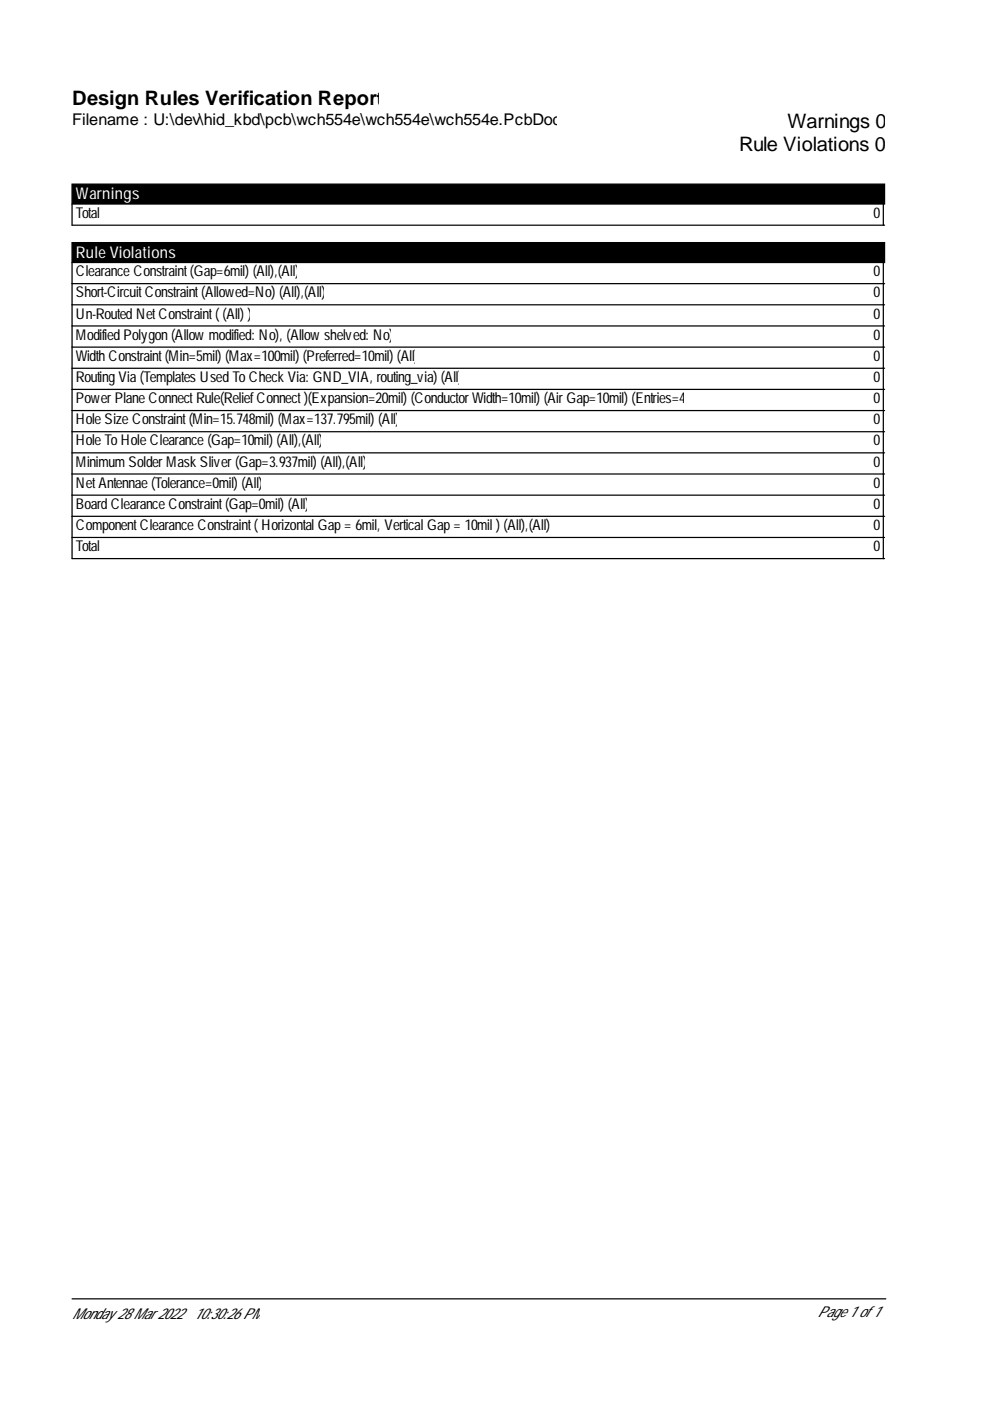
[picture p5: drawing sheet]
<svg xmlns="http://www.w3.org/2000/svg" width="210mm" height="297mm" viewBox="0 0 210 297" stroke-linecap="round" stroke-linejoin="round" font-family="sans-serif">
<defs><g id="words">
<g font-size="4.2">
<text x="15.3" y="22.3">Design Rules Verification Report</text>
<text x="167" y="27">Warnings 0</text>
<text x="156.7" y="32">Rule Violations 0</text>
</g>
<text font-size="3.4" x="15.3" y="26.6">Filename : U:\dev\hid_kbd\pcb\wch554e\wch554e\wch554e.PcbDoc</text>
<g font-size="3.4" fill="#fff">
<text x="16.1" y="42.2">Warnings</text>
<text x="16.1" y="54.6">Rule Violations</text>
</g>
<g font-size="3.2">
<text x="16.1" y="46.2">Total</text>
<text x="185.2" y="46.2">0</text>
<text x="16.1" y="58.6">Clearance Constraint(Gap=6mil) (All),(All)</text>
<text x="185.2" y="58.6">0</text>
<text x="16.1" y="63.1">Short-CircuitConstraint(Allowed=No) (All),(All)</text>
<text x="185.2" y="63.1">0</text>
<text x="16.1" y="67.5">Un-Routed NetConstraint( (All) )</text>
<text x="185.2" y="67.5">0</text>
<text x="16.1" y="72">Modified Polygon (Allow modified: No), (Allow shelved: No)</text>
<text x="16.1" y="76.5">Width Constraint(Min=5mil) (Max=100mil) (Preferred=10mil) (All)</text>
<text x="185.2" y="72">0</text>
<text x="185.2" y="76.5">0</text>
<text x="16.1" y="81">Routing Via (Templates Used To Check Via: GND_VIA, routing_via) (All)</text>
<text x="185.2" y="81">0</text>
<text x="16.1" y="85.5">Power Plane Connect Rule(ReliefConnect )(Expansion=20mil) (Conductor Width=10mil) (Air Gap=10mil) (Entries=4)</text>
<text x="16.1" y="90">Hole Size Constraint(Min=15.748mil) (Max=137.795mil) (All)</text>
<text x="185.2" y="85.5">0</text>
<text x="185.2" y="90">0</text>
<text x="16.1" y="94.4">Hole To Hole Clearance (Gap=10mil) (All),(All)</text>
<text x="185.2" y="94.4">0</text>
<text x="16.1" y="98.9">Minimum Solder Mask Sliver (Gap=3.937mil) (All),(All)</text>
<text x="185.2" y="98.9">0</text>
<text x="16.1" y="103.4">NetAntennae (Tolerance=0mil) (All)</text>
<text x="16.1" y="107.9">Board Clearance Constraint(Gap=0mil) (All)</text>
<text x="185.2" y="103.4">0</text>
<text x="185.2" y="107.9">0</text>
<text x="16.1" y="112.4">ComponentClearance Constraint( Horizontal Gap = 6mil, Vertical Gap = 10mil ) (All),(All)</text>
<text x="185.2" y="112.4">0</text>
<text x="16.1" y="116.9">Total</text>
<text x="185.2" y="116.9">0</text>
<text x="15.3" y="279.6">Monday 28 Mar 2022</text>
<text x="41.1" y="279.6">10:30:26 PM</text>
<text x="173.3" y="279.3">Page 1 of 1</text>
</g>
</g></defs>
<path d="M15.3 39h172.2v4.3h-172.2zM15.3 51.4h172.2v4.3h-172.2z" fill="#000" stroke="#000" stroke-width=".26"/>
<g fill="none" stroke="#000" stroke-width=".26">
<path d="M15.3 43.3v4.4h172.2M15.3 55.7v62.7h172.2M187.3 43.3v4.4M187.3 55.7v62.7M15.3 60.1h172.2M15.3 64.6h172.2M15.3 69.1h172.2M15.3 73.6h172.2M15.3 78.1h172.2M15.3 82.6h172.2M15.3 87h172.2M15.3 91.5h172.2"/>
<path d="M15.3 96h172.2M15.3 100.5h172.2M15.3 105h172.2M15.3 109.5h172.2M15.3 114h172.2M15.3 275.4h172.5"/>
</g>
<use href="#words"/>
</svg>
